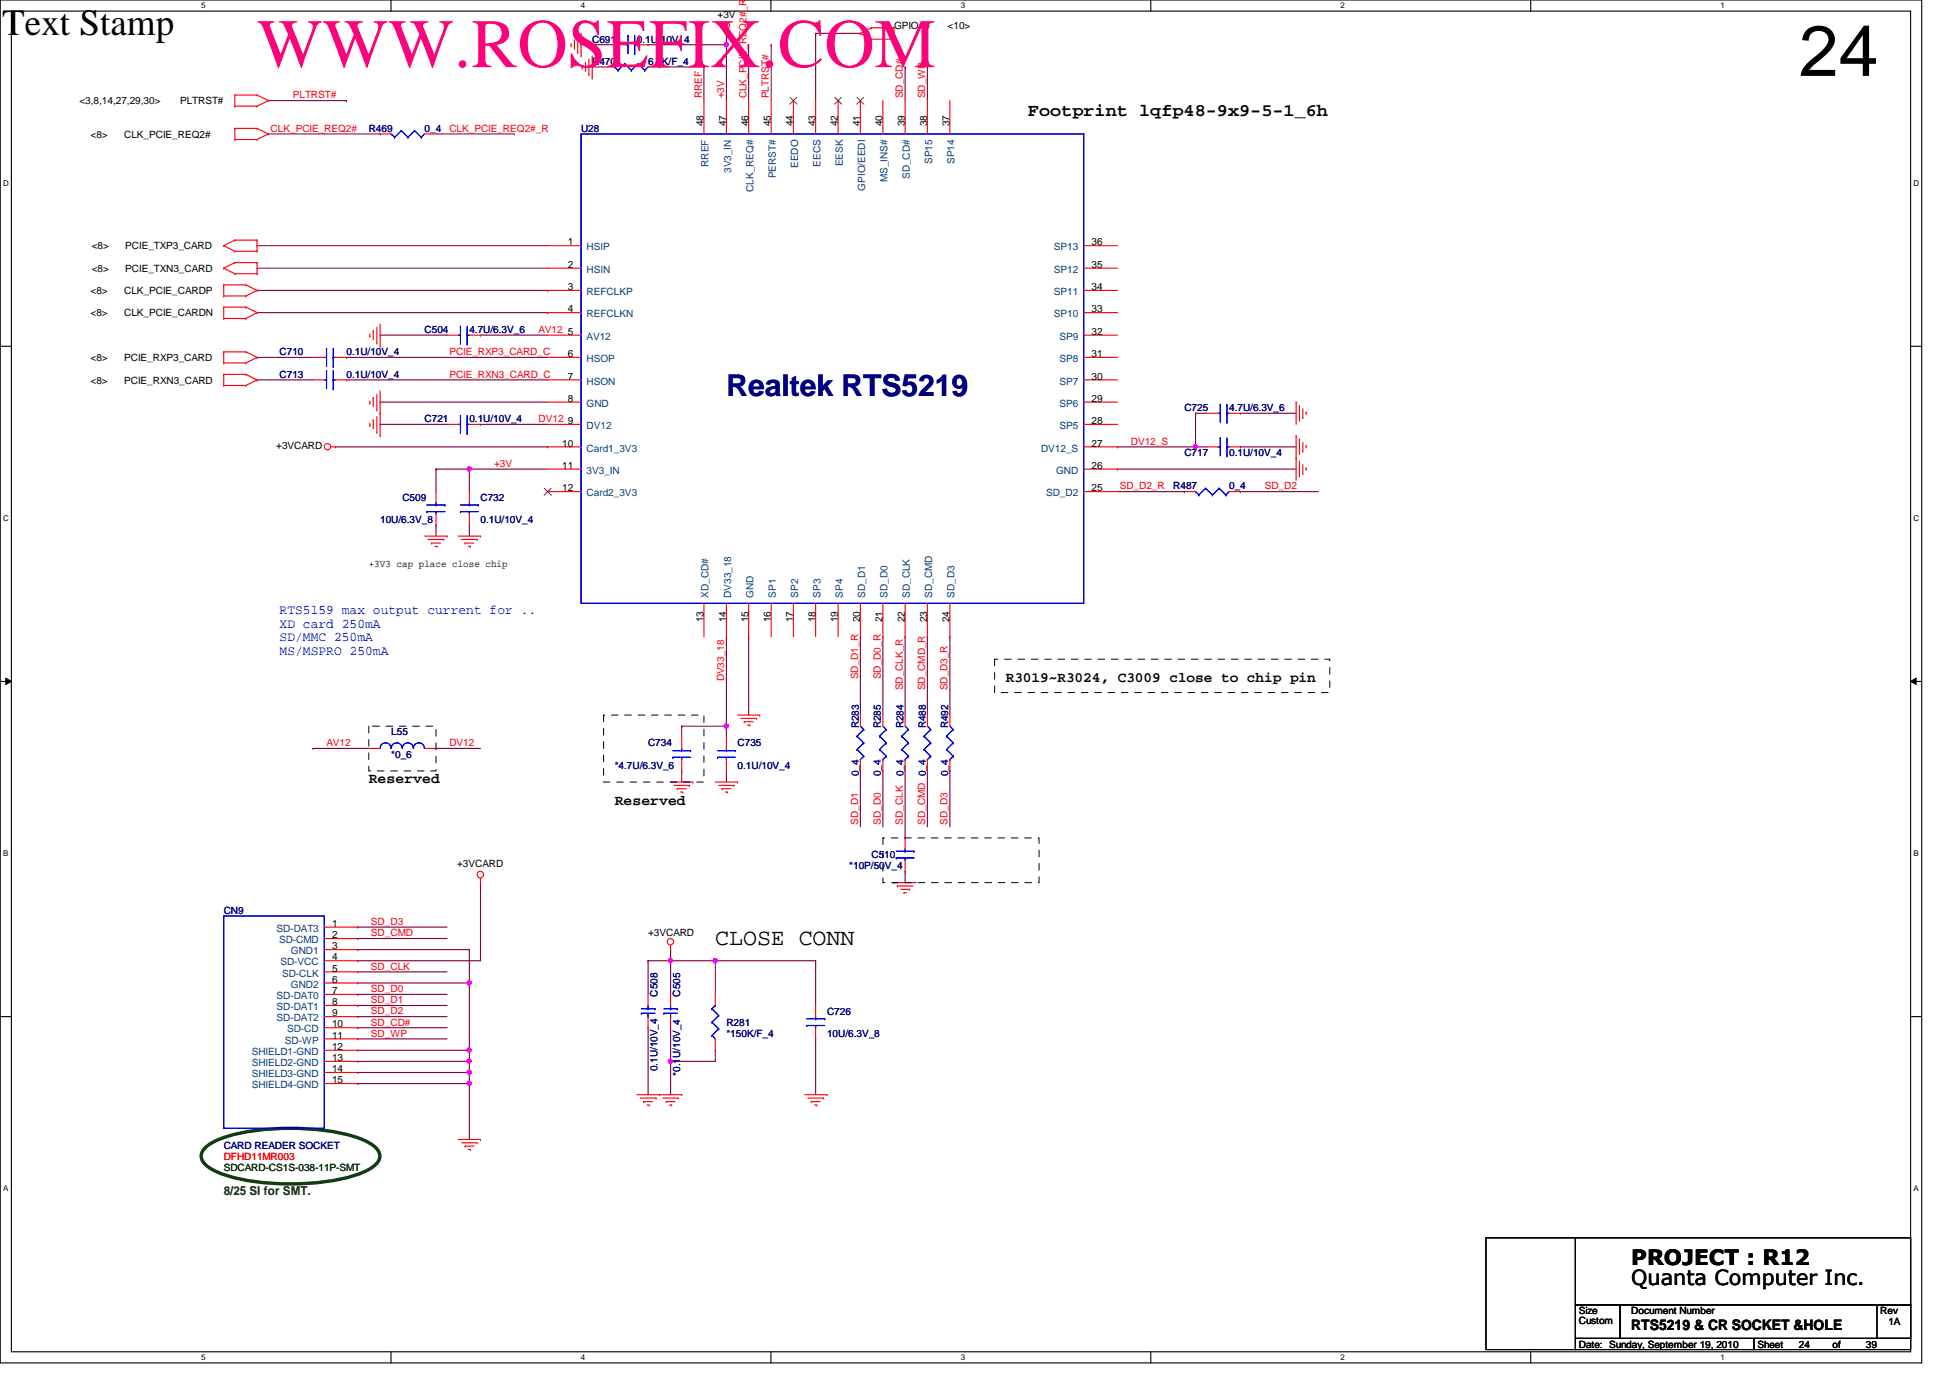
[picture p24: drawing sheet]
<svg xmlns="http://www.w3.org/2000/svg" width="297mm" height="210mm" viewBox="0 0 297 210" stroke-linecap="round" stroke-linejoin="round" font-family="sans-serif">
<defs><g id="words">
<text font-size="10.9" x="274" y="11.6">24</text>
<text font-size="10.6" fill="#ff0080" x="39.2" y="10.2">WWW.ROSEFIX.COM</text>
<text font-size="5.6" fill="#010101" x=".4" y="5.3">Text Stamp</text>
<text font-size="4.6" fill="#000080" x="110.7" y="60.4">Realtek RTS5219</text>
<text font-size="3.6" x="109" y="144">CLOSE CONN</text>
<g font-size="3.2">
<text x="248.5" y="195.7">Quanta Computer Inc.</text>
<text x="248.5" y="192.7">PROJECT : R12</text>
</g>
<text font-size="2.7" x="156.6" y="17.6">Footprint lqfp48-9x9-5-1_6h</text>
<g font-size="2.2">
<text x="153.2" y="103.9">R3019~R3024, C3009 close to chip pin</text>
<text x="56.2" y="119.3">Reserved</text>
<text x="93.6" y="122.6">Reserved</text>
<text x="248.5" y="202.5">RTS5219 &amp; CR SOCKET &amp;HOLE</text>
</g>
<g font-size="2" fill="#00f">
<text x="42.6" y="93.5">RTS5159 max output current for ..</text>
<text x="42.6" y="95.6">XD card 250mA</text>
<text x="42.6" y="97.7">SD/MMC 250mA</text>
<text x="42.6" y="99.8">MS/MSPRO 250mA</text>
</g>
<text font-size="1.9" fill="#004000" x="34.1" y="182.1">8/25 SI for SMT.</text>
<g font-size="1.5">
<text x="109.3" y="2.8">+3V</text>
<text x="136.2" y="4.4">GPIO49</text>
<text x="144.4" y="4.4">&lt;10&gt;</text>
<text x="12.1" y="15.9">&lt;3,8,14,27,29,30&gt;</text>
<text x="27.4" y="15.9">PLTRST#</text>
<text x="13.8" y="21">&lt;8&gt;</text>
<text x="18.9" y="21">CLK_PCIE_REQ2#</text>
<text x="107.2" y="19.2" transform="rotate(-90 107.2 19.2)">48</text>
<text x="110.6" y="19.2" transform="rotate(-90 110.6 19.2)">47</text>
<text x="114" y="19.2" transform="rotate(-90 114 19.2)">46</text>
<text x="117.4" y="19.2" transform="rotate(-90 117.4 19.2)">45</text>
<text x="120.8" y="19.2" transform="rotate(-90 120.8 19.2)">44</text>
<text x="124.2" y="19.2" transform="rotate(-90 124.2 19.2)">43</text>
<text x="127.6" y="19.2" transform="rotate(-90 127.6 19.2)">42</text>
<text x="131" y="19.2" transform="rotate(-90 131 19.2)">41</text>
<text x="134.4" y="19.2" transform="rotate(-90 134.4 19.2)">40</text>
<text x="137.8" y="19.2" transform="rotate(-90 137.8 19.2)">39</text>
<text x="141.2" y="19.2" transform="rotate(-90 141.2 19.2)">38</text>
<text x="144.6" y="19.2" transform="rotate(-90 144.6 19.2)">37</text>
<text x="14" y="41.4">&lt;8&gt;</text>
<text x="14" y="38">&lt;8&gt;</text>
<text x="19.1" y="41.4">PCIE_TXN3_CARD</text>
<text x="19.1" y="38">PCIE_TXP3_CARD</text>
<text x="86.5" y="37.4">1</text>
<text x="86.5" y="40.8">2</text>
<text x="166.3" y="40.8">35</text>
<text x="166.3" y="37.4">36</text>
<text x="13.8" y="44.8">&lt;8&gt;</text>
<text x="18.9" y="44.8">CLK_PCIE_CARDP</text>
<text x="86.5" y="44.2">3</text>
<text x="86.5" y="47.6">4</text>
<text x="166.3" y="47.6">33</text>
<text x="166.3" y="44.2">34</text>
<text x="13.8" y="48.2">&lt;8&gt;</text>
<text x="18.9" y="48.2">CLK_PCIE_CARDN</text>
<text x="86.5" y="51">5</text>
<text x="166.3" y="51">32</text>
<text x="13.8" y="55">&lt;8&gt;</text>
<text x="13.8" y="58.4">&lt;8&gt;</text>
<text x="18.9" y="55">PCIE_RXP3_CARD</text>
<text x="18.9" y="58.4">PCIE_RXN3_CARD</text>
<text x="86.5" y="54.4">6</text>
<text x="86.5" y="57.8">7</text>
<text x="166.3" y="57.8">30</text>
<text x="166.3" y="54.4">31</text>
<text x="86.5" y="61.2">8</text>
<text x="86.5" y="64.6">9</text>
<text x="166.3" y="64.6">28</text>
<text x="166.3" y="61.2">29</text>
<text x="42.1" y="68.5">+3VCARD</text>
<text x="85.6" y="68">10</text>
<text x="85.6" y="71.4">11</text>
<text x="166.3" y="71.4">26</text>
<text x="166.3" y="68">27</text>
<text x="85.6" y="74.8">12</text>
<text x="166.3" y="74.8">25</text>
<text x="56.2" y="86.3">+3V3 cap place close chip</text>
<text x="107.2" y="94.8" transform="rotate(-90 107.2 94.8)">13</text>
<text x="110.6" y="94.8" transform="rotate(-90 110.6 94.8)">14</text>
<text x="114" y="94.8" transform="rotate(-90 114 94.8)">15</text>
<text x="117.4" y="94.8" transform="rotate(-90 117.4 94.8)">16</text>
<text x="120.8" y="94.8" transform="rotate(-90 120.8 94.8)">17</text>
<text x="124.2" y="94.8" transform="rotate(-90 124.2 94.8)">18</text>
<text x="127.6" y="94.8" transform="rotate(-90 127.6 94.8)">19</text>
<text x="131" y="94.8" transform="rotate(-90 131 94.8)">20</text>
<text x="134.4" y="94.8" transform="rotate(-90 134.4 94.8)">21</text>
<text x="137.8" y="94.8" transform="rotate(-90 137.8 94.8)">22</text>
<text x="141.2" y="94.8" transform="rotate(-90 141.2 94.8)">23</text>
<text x="144.6" y="94.8" transform="rotate(-90 144.6 94.8)">24</text>
<text x="69.6" y="132.1">+3VCARD</text>
<text x="50.6" y="141.2">1</text>
<text x="50.6" y="142.9">2</text>
<text x="98.7" y="142.6">+3VCARD</text>
<text x="50.6" y="144.6">3</text>
<text x="50.6" y="149.7">6</text>
<text x="50.6" y="146.3">4</text>
<text x="50.6" y="148">5</text>
<text x="50.6" y="154.8">9</text>
<text x="50.6" y="151.4">7</text>
<text x="50.6" y="153.1">8</text>
<text x="50.6" y="159.9">12</text>
<text x="50.6" y="161.6">13</text>
<text x="50.6" y="156.5">10</text>
<text x="50.6" y="158.2">11</text>
<text x="50.6" y="163.3">14</text>
<text x="50.6" y="165">15</text>
<text x="240.5" y="200.2">Size</text>
<text x="240.5" y="201.7">Custom</text>
<text x="248.5" y="200.2">Document Number</text>
<text x="286.4" y="200.2">Rev</text>
<text x="287.7" y="201.8">1A</text>
<text x="240.5" y="205.3">Date: Sunday, September 19, 2010</text>
<text x="267.7" y="205.3">Sheet</text>
<text x="274" y="205.3">24</text>
<text x="279.1" y="205.3">of</text>
<text x="284.2" y="205.3">39</text>
</g>
<g font-size="1.5" fill="#000080">
<text x="90.2" y="9.9">R470</text>
<text x="90.2" y="6.5">C691</text>
<text x="97" y="6.5">0.1U/10V_4</text>
<text x="98.7" y="9.9">6.2K/F_4</text>
<text x="56.2" y="20.1">R469</text>
<text x="64.7" y="20.1">0_4</text>
<text x="88.5" y="20.1">U28</text>
<text x="64.7" y="50.8">C504</text>
<text x="71.5" y="50.8">4.7U/6.3V_6</text>
<text x="42.6" y="57.5">C713</text>
<text x="42.6" y="54.1">C710</text>
<text x="52.8" y="57.5">0.1U/10V_4</text>
<text x="52.8" y="54.1">0.1U/10V_4</text>
<text x="64.7" y="64.3">C721</text>
<text x="71.5" y="64.3">0.1U/10V_4</text>
<text x="180.4" y="62.7">C725</text>
<text x="187.2" y="62.7">4.7U/6.3V_6</text>
<text x="180.4" y="69.5">C717</text>
<text x="187.2" y="69.5">0.1U/10V_4</text>
<text x="61.3" y="76.3">C509</text>
<text x="73.2" y="76.3">C732</text>
<text x="178.7" y="74.5">R487</text>
<text x="187.2" y="74.5">0_4</text>
<text x="57.9" y="79.7">10U/6.3V_8</text>
<text x="73.2" y="79.7">0.1U/10V_4</text>
<text x="59.6" y="112">L55</text>
<text x="98.7" y="113.7">C734</text>
<text x="112.3" y="113.7">C735</text>
<text x="130.8" y="111" transform="rotate(-90 130.8 111)">R283</text>
<text x="134.2" y="111" transform="rotate(-90 134.2 111)">R285</text>
<text x="137.6" y="111" transform="rotate(-90 137.6 111)">R284</text>
<text x="141" y="111" transform="rotate(-90 141 111)">R488</text>
<text x="144.4" y="111" transform="rotate(-90 144.4 111)">R492</text>
<text x="59.6" y="115.4">*0_6</text>
<text x="93.6" y="117.1">*4.7U/6.3V_6</text>
<text x="112.3" y="117.1">0.1U/10V_4</text>
<text x="130.8" y="118.3" transform="rotate(-90 130.8 118.3)">0_4</text>
<text x="134.2" y="118.3" transform="rotate(-90 134.2 118.3)">0_4</text>
<text x="137.6" y="118.3" transform="rotate(-90 137.6 118.3)">0_4</text>
<text x="144.4" y="118.3" transform="rotate(-90 144.4 118.3)">0_4</text>
<text x="132.8" y="130.7">C510</text>
<text x="129.4" y="132.4">*10P/50V_4</text>
<text x="34.1" y="139.2">CN9</text>
<text x="100.2" y="151.8" transform="rotate(-90 100.2 151.8)">C508</text>
<text x="103.6" y="151.8" transform="rotate(-90 103.6 151.8)">C505</text>
<text x="126" y="154.6">C726</text>
<text x="110.7" y="156.3">R281</text>
<text x="110.7" y="157.9">*150K/F_4</text>
<text x="126" y="157.9">10U/6.3V_8</text>
<text x="100.2" y="163.2" transform="rotate(-90 100.2 163.2)">0.1U/10V_4</text>
<text x="103.6" y="163.9" transform="rotate(-90 103.6 163.9)">*0.1U/10V_4</text>
<text x="34.1" y="175">CARD READER SOCKET</text>
</g>
<g font-size="1.5" fill="#f00">
<text x="44.6" y="15">PLTRST#</text>
<text x="106.9" y="15" transform="rotate(-90 106.9 15)">RREF</text>
<text x="110.3" y="15" transform="rotate(-90 110.3 15)">+3V</text>
<text x="113.7" y="15" transform="rotate(-90 113.7 15)">CLK_PCIE_REQ2#_R</text>
<text x="117.1" y="15" transform="rotate(-90 117.1 15)">PLTRST#</text>
<text x="137.5" y="15" transform="rotate(-90 137.5 15)">SD_CD#</text>
<text x="140.9" y="15" transform="rotate(-90 140.9 15)">SD_WP</text>
<text x="41.2" y="20.1">CLK_PCIE_REQ2#</text>
<text x="68.4" y="20.1">CLK_PCIE_REQ2#_R</text>
<text x="82" y="50.7">AV12</text>
<text x="68.4" y="54.1">PCIE_RXP3_CARD_C</text>
<text x="68.4" y="57.5">PCIE_RXN3_CARD_C</text>
<text x="82" y="64.3">DV12</text>
<text x="75.3" y="71.1">+3V</text>
<text x="172.3" y="67.7">DV12_S</text>
<text x="170.6" y="74.5">SD_D2_R</text>
<text x="192.7" y="74.5">SD_D2</text>
<text x="110.3" y="103.8" transform="rotate(-90 110.3 103.8)">DV33_18</text>
<text x="130.7" y="103.5" transform="rotate(-90 130.7 103.5)">SD_D1_R</text>
<text x="134.2" y="103.5" transform="rotate(-90 134.2 103.5)">SD_D0_R</text>
<text x="137.5" y="105.2" transform="rotate(-90 137.5 105.2)">SD_CLK_R</text>
<text x="140.9" y="105.2" transform="rotate(-90 140.9 105.2)">SD_CMD_R</text>
<text x="144.4" y="105.2" transform="rotate(-90 144.4 105.2)">SD_D3_R</text>
<text x="49.7" y="113.7">AV12</text>
<text x="68.4" y="113.7">DV12</text>
<text x="130.7" y="125.6" transform="rotate(-90 130.7 125.6)">SD_D1</text>
<text x="134.2" y="125.6" transform="rotate(-90 134.2 125.6)">SD_D0</text>
<text x="137.5" y="125.6" transform="rotate(-90 137.5 125.6)">SD_CLK</text>
<text x="140.9" y="125.6" transform="rotate(-90 140.9 125.6)">SD_CMD 0_4</text>
<text x="144.4" y="125.6" transform="rotate(-90 144.4 125.6)">SD_D3</text>
<text x="56.5" y="140.9">SD_D3</text>
<text x="56.5" y="142.6">SD_CMD</text>
<text x="56.5" y="147.7">SD_CLK</text>
<text x="56.5" y="152.8">SD_D1</text>
<text x="56.5" y="151.1">SD_D0</text>
<text x="56.5" y="154.5">SD_D2</text>
<text x="56.5" y="156.2">SD_CD#</text>
<text x="56.5" y="157.9">SD_WP</text>
<text x="34.1" y="176.7">DFHD11MR003</text>
</g>
<g font-size="1.5" fill="#004080">
<text x="107.9" y="25.4" transform="rotate(-90 107.9 25.4)">RREF</text>
<text x="111.4" y="26.3" transform="rotate(-90 111.4 26.3)">3V3_IN</text>
<text x="114.8" y="29.2" transform="rotate(-90 114.8 29.2)">CLK_REQ#</text>
<text x="118.2" y="27.2" transform="rotate(-90 118.2 27.2)">PERST#</text>
<text x="121.6" y="25.6" transform="rotate(-90 121.6 25.6)">EEDO</text>
<text x="125" y="25.4" transform="rotate(-90 125 25.4)">EECS</text>
<text x="128.4" y="25.3" transform="rotate(-90 128.4 25.3)">EESK</text>
<text x="131.8" y="29" transform="rotate(-90 131.8 29)">GPIO/EEDI</text>
<text x="135.2" y="27.8" transform="rotate(-90 135.2 27.8)">MS_INS#</text>
<text x="138.6" y="27.3" transform="rotate(-90 138.6 27.3)">SD_CD#</text>
<text x="142" y="25" transform="rotate(-90 142 25)">SP15</text>
<text x="145.4" y="25" transform="rotate(-90 145.4 25)">SP14</text>
<text x="89.4" y="38.1">HSIP</text>
<text x="89.4" y="41.6">HSIN</text>
<text x="160.5" y="41.6">SP12</text>
<text x="160.5" y="38.1">SP13</text>
<text x="89.4" y="45">REFCLKP</text>
<text x="160.5" y="45">SP11</text>
<text x="89.4" y="48.3">REFCLKN</text>
<text x="89.4" y="51.8">AV12</text>
<text x="160.5" y="48.3">SP10</text>
<text x="161.4" y="51.8">SP9</text>
<text x="89.4" y="55.2">HSOP</text>
<text x="89.4" y="58.6">HSON</text>
<text x="161.4" y="58.6">SP7</text>
<text x="161.4" y="55.2">SP8</text>
<text x="89.4" y="62">GND</text>
<text x="89.4" y="65.4">DV12</text>
<text x="161.4" y="65.4">SP5</text>
<text x="161.4" y="62">SP6</text>
<text x="89.4" y="68.8">Card1_3V3</text>
<text x="158.6" y="68.8">DV12_S</text>
<text x="89.4" y="72.2">3V3_IN</text>
<text x="89.4" y="75.6">Card2_3V3</text>
<text x="159.3" y="75.6">SD_D2</text>
<text x="160.9" y="72.2">GND</text>
<text x="107.9" y="91.1" transform="rotate(-90 107.9 91.1)">XD_CD#</text>
<text x="111.4" y="91.1" transform="rotate(-90 111.4 91.1)">DV33_18</text>
<text x="114.8" y="91.1" transform="rotate(-90 114.8 91.1)">GND</text>
<text x="118.2" y="91.1" transform="rotate(-90 118.2 91.1)">SP1</text>
<text x="121.6" y="91.1" transform="rotate(-90 121.6 91.1)">SP2</text>
<text x="125" y="91.1" transform="rotate(-90 125 91.1)">SP3</text>
<text x="128.4" y="91.1" transform="rotate(-90 128.4 91.1)">SP4</text>
<text x="131.8" y="91.1" transform="rotate(-90 131.8 91.1)">SD_D1</text>
<text x="135.2" y="91.1" transform="rotate(-90 135.2 91.1)">SD_D0</text>
<text x="138.6" y="91.1" transform="rotate(-90 138.6 91.1)">SD_CLK</text>
<text x="142" y="91.1" transform="rotate(-90 142 91.1)">SD_CMD</text>
<text x="145.4" y="91.1" transform="rotate(-90 145.4 91.1)">SD_D3</text>
<text x="42.1" y="141.9">SD-DAT3</text>
<text x="42.5" y="143.7">SD-CMD</text>
<text x="42.7" y="147.1">SD-VCC</text>
<text x="43" y="148.8">SD-CLK</text>
<text x="44.3" y="145.4">GND1</text>
<text x="42.1" y="155.6">SD-DAT2</text>
<text x="42.1" y="152.2">SD-DAT0</text>
<text x="42.1" y="153.9">SD-DAT1</text>
<text x="44.3" y="150.5">GND2</text>
<text x="38.4" y="160.7">SHIELD1-GND</text>
<text x="43.4" y="159">SD-WP</text>
<text x="43.7" y="157.3">SD-CD</text>
<text x="38.4" y="162.4">SHIELD2-GND</text>
<text x="38.4" y="164.1">SHIELD3-GND</text>
<text x="38.4" y="165.8">SHIELD4-GND</text>
</g>
<text font-size="1.5" fill="#004000" x="34.1" y="178.4">SDCARD-CS1S-038-11P-SMT</text>
<g font-size="1.2">
<text x="30.6" y="1.3">5</text>
<text x="88.5" y="1.3">4</text>
<text x="146.3" y="1.3">3</text>
<text x="204.2" y="1.3">2</text>
<text x="262.1" y="1.3">1</text>
<text x=".5" y="28.3">D</text>
<text x="291.5" y="28.3">D</text>
<text x=".5" y="79.4">C</text>
<text x="291.5" y="79.4">C</text>
<text x=".5" y="130.4">B</text>
<text x="291.5" y="130.4">B</text>
<text x=".5" y="181.5">A</text>
<text x="291.5" y="181.5">A</text>
<text x="30.6" y="207.2">5</text>
<text x="88.5" y="207.2">4</text>
<text x="146.3" y="207.2">3</text>
<text x="204.2" y="207.2">2</text>
<text x="262.1" y="207.2">1</text>
</g>
</g></defs>
<path d="M0 0h292.7v207.6h-292.7zM1.7 1.7h289.3v204.2h-289.3z" fill="none" stroke="#000" stroke-width=".17"/>
<g fill="#fff">
<path d="M30.6 .2h.7v1.3h-.7z"/>
<path d="M30.6 206.1h.7v1.3h-.7z"/>
</g>
<path d="M59.6 0v1.7M59.6 205.9v1.7" fill="none" stroke="#000" stroke-width=".17"/>
<g fill="#fff">
<path d="M88.5 .2h.6v1.3h-.6z"/>
<path d="M88.5 206.1h.6v1.3h-.6z"/>
</g>
<path d="M117.4 0v1.7M117.4 205.9v1.7" fill="none" stroke="#000" stroke-width=".17"/>
<g fill="#fff">
<path d="M146.3 .2h.7v1.3h-.7z"/>
<path d="M146.3 206.1h.7v1.3h-.7z"/>
</g>
<path d="M175.3 0v1.7M175.3 205.9v1.7" fill="none" stroke="#000" stroke-width=".17"/>
<g fill="#fff">
<path d="M204.2 .2h.6v1.3h-.6z"/>
<path d="M204.2 206.1h.6v1.3h-.6z"/>
</g>
<path d="M233.2 0v1.7M233.2 205.9v1.7" fill="none" stroke="#000" stroke-width=".17"/>
<g fill="#fff">
<path d="M262.1 .2h.6v1.3h-.6z"/>
<path d="M262.1 206.1h.6v1.3h-.6z"/>
<path d="M.5 27.2h.8v1.4h-.8z"/>
<path d="M291.5 27.2h.8v1.4h-.8z"/>
<path d="M.5 78.3h.8v1.3h-.8z"/>
<path d="M291.5 78.3h.8v1.3h-.8z"/>
</g>
<path d="M0 52.7h1.7M291 52.7h1.7" fill="none" stroke="#000" stroke-width=".17"/>
<g fill="#fff">
<path d="M.5 129.3h.7v1.4h-.7z"/>
<path d="M291.5 129.3h.7v1.4h-.7z"/>
</g>
<path d="M0 103.8h1.7M291 103.8h1.7" fill="none" stroke="#000" stroke-width=".17"/>
<path d="M.9 103.3l.8 .5-.8 .5zM291 103.8l.9-.5v1z" fill="#000"/>
<path d="M.9 103.3l.8 .5-.8 .5zM291 103.8l.9-.5v1z" fill="none" stroke="#000" stroke-width=".15"/>
<g fill="#fff">
<path d="M.5 180.4h.7v1.3h-.7z"/>
<path d="M291.5 180.4h.7v1.3h-.7z"/>
</g>
<path d="M0 154.9h1.7M291 154.9h1.7" fill="none" stroke="#000" stroke-width=".17"/>
<g fill="none" stroke="#800040" stroke-width=".17">
<path d="M88.5 6.8h.1M88.5 6.8h5.1M90.2 10.2h.1M90.2 10.2h1.7M98.7 6.8h.1M98.7 6.8h12M107.2 10.2h.1M107.2 10.2v5.1M117.5 6.8h.1M117.5 6.8v8.5M137.9 10.2h.1M137.9 10.2v5.1"/>
<path d="M182.1 62.9h.1M182.1 68.1h.1M182.1 68.1h1.7M182.1 62.9v5.2M188.9 68.1h.1M188.9 74.9h.1M188.9 62.9h.1M188.9 68.1h8.5M188.9 74.9h11.9M188.9 62.9h8.5M114 97h.1M114 97v11.9"/>
<path d="M131.1 97h.1M131.1 97v11.9M103.8 110.6h.1M103.8 110.6h6.9M103.8 110.6v1.7M110.7 117.4h.1M110.7 110.6h.1M110.7 110.6v1.7M110.7 117.4v1.7M131.1 117.4h.1M131.1 117.4v8.5M137.9 117.4v10.2"/>
<path d="M137.9 127.6h.1"/>
</g>
<circle cx="182.1" cy="68" r=".32" fill="#f0f"/>
<circle cx="182.1" cy="68" r=".32" fill="none" stroke="#f0f" stroke-width=".17"/>
<g fill="none" stroke="#800040" stroke-width=".17">
<path d="M100.5 10.2h.1M100.5 10.2h6.7M114 6.8h.1M114 6.8v8.5M170.2 68.1h.1M170.2 68.1h11.9M170.2 74.9h10.2M180.4 74.9h.1M182.1 62.9h.1M182.1 62.9h1.7M110.7 97h.1M110.7 97v13.6"/>
<path d="M134.5 97h.1M134.5 97v11.9M137.9 97h.1M137.9 97v11.9M141.3 97h.1M141.3 97v11.9M103.8 117.4h.1M103.8 117.4v1.7M134.5 117.4h.1M134.5 117.4v8.5M141.3 117.4h.1M141.3 117.4v8.5"/>
<path d="M144.7 117.4h.1M144.7 117.4v8.5M137.9 132.7h.1M137.9 132.7v1.8"/>
</g>
<circle cx="110.6" cy="110.6" r=".32" fill="#f0f"/>
<circle cx="110.6" cy="110.6" r=".32" fill="none" stroke="#f0f" stroke-width=".17"/>
<path d="M110.7 6.8h.1M110.7 6.8v8.5" fill="none" stroke="#800040" stroke-width=".17"/>
<circle cx="110.6" cy="6.8" r=".32" fill="#f0f"/>
<circle cx="110.6" cy="6.8" r=".32" fill="none" stroke="#f0f" stroke-width=".17"/>
<g fill="none" stroke="#800040" stroke-width=".17">
<path d="M57.9 51.1h.1M57.9 51.1h10.2M73.2 51.1h.1M73.2 51.1h10.2M66.4 80h.1M66.4 71.5h.1M66.4 71.5v3.4M66.4 80v1.7M71.5 80h.1M71.5 71.5h.1M71.5 71.5h11.9M71.5 71.5v3.4"/>
<path d="M71.5 80v1.7M73.2 64.6h.1M73.2 64.6h10.2M170.2 71.5h.1M170.2 71.5h27.2M144.7 97h.1M144.7 97v11.9"/>
</g>
<circle cx="71.5" cy="71.4" r=".32" fill="#f0f"/>
<circle cx="71.5" cy="71.4" r=".32" fill="none" stroke="#f0f" stroke-width=".17"/>
<g fill="none" stroke="#800040" stroke-width=".17">
<path d="M40.9 15.3h11.9M52.8 15.3h.1M110.7 5.1h.1M110.7 5.1v1.7M124.2 5.1h.1M124.2 5.1v10.2M124.2 5.1h6.9M131.1 5.1h.1M141.3 10.2h.1M141.3 10.2v5.1M39.2 37.4h.1M39.2 37.4h44.2"/>
<path d="M40.9 20.4h17M57.9 20.4h.1M66.4 20.4h11.9M78.3 20.4h.1M39.2 54.4h.1M39.2 40.9h.1M39.2 57.9h.1M39.2 44.2h44.2M39.2 47.6h44.2M39.2 54.4h8.5M39.2 40.9h44.2M39.2 57.9h8.5"/>
<path d="M52.8 54.4h.1M52.8 57.9h.1M52.8 54.4h30.6M52.8 57.9h30.6M83.4 44.2h.1M83.4 47.6h.1M51.1 68.1h32.3M57.9 64.6h.1M57.9 61.3h.1M57.9 64.6h10.2M57.9 61.3h25.5M66.4 71.5h.1"/>
<path d="M66.4 71.5h5.1M83.4 68.1h.1M47.7 114h.1M47.7 114h8.5M66.4 114h.1M66.4 114h6.8M102.1 156.5h.1M102.1 144.7h.1M102.1 146.3h.1M102.1 144.7v6.8M102.1 156.5v5.2M109 146.3h.1"/>
<path d="M109 146.3h15.2M124.2 158.2h.1M124.2 146.3h.1M124.2 146.3v6.9M124.2 158.2v8.6"/>
</g>
<circle cx="108.9" cy="146.3" r=".32" fill="#f0f"/>
<circle cx="108.9" cy="146.3" r=".32" fill="none" stroke="#f0f" stroke-width=".17"/>
<path d="M73.2 134.5h.1M73.2 134.5v11.8h-18.7M54.5 146.3h.1M98.7 146.3h.1M98.7 156.5h.1M98.7 146.3v5.2M98.7 156.5v10.3M98.7 146.3h3.4M71.5 165.1h.1M71.5 165.1v8.5" fill="none" stroke="#800040" stroke-width=".17"/>
<circle cx="71.5" cy="165" r=".32" fill="#f0f"/>
<circle cx="71.5" cy="165" r=".32" fill="none" stroke="#f0f" stroke-width=".17"/>
<g fill="none" stroke="#800040" stroke-width=".17">
<path d="M54.5 144.7h.1M54.5 149.7h.1M54.5 141.2h.1M54.5 143h.1M54.5 148h.1M54.5 153.2h.1M54.5 151.5h.1M54.5 154.9h.1M54.5 160h.1M54.5 144.7h17M54.5 149.7h17M54.5 141.2h13.6"/>
<path d="M54.5 143h13.6M54.5 148h13.6M54.5 153.2h13.6M54.5 151.5h13.6M54.5 154.9h13.6M71.5 144.7h.1M71.5 149.7h.1M71.5 144.7v15.3h-17"/>
</g>
<circle cx="71.5" cy="149.7" r=".32" fill="#f0f"/>
<circle cx="71.5" cy="149.7" r=".32" fill="none" stroke="#f0f" stroke-width=".17"/>
<path d="M54.5 161.7h.1M54.5 163.4h.1M54.5 161.7h17M54.5 163.4h17" fill="none" stroke="#800040" stroke-width=".17"/>
<circle cx="71.5" cy="163.3" r=".32" fill="#f0f"/>
<circle cx="71.5" cy="163.3" r=".32" fill="none" stroke="#f0f" stroke-width=".17"/>
<path d="M71.5 160h.1M71.5 160v1.7M54.5 165.1h.1M54.5 165.1h17" fill="none" stroke="#800040" stroke-width=".17"/>
<circle cx="71.5" cy="160" r=".32" fill="#f0f"/>
<circle cx="71.5" cy="160" r=".32" fill="none" stroke="#f0f" stroke-width=".17"/>
<path d="M71.5 163.4h.1M71.5 161.7h.1M71.5 161.7v3.4" fill="none" stroke="#800040" stroke-width=".17"/>
<circle cx="71.5" cy="161.6" r=".32" fill="#f0f"/>
<circle cx="71.5" cy="161.6" r=".32" fill="none" stroke="#f0f" stroke-width=".17"/>
<path d="M54.5 156.5h.1M54.5 158.2h.1M54.5 156.5h13.6M54.5 158.2h13.6M102.1 161.7h.1M102.1 161.7h6.9" fill="none" stroke="#800040" stroke-width=".17"/>
<circle cx="102.1" cy="161.6" r=".32" fill="#f0f"/>
<circle cx="102.1" cy="161.6" r=".32" fill="none" stroke="#f0f" stroke-width=".17"/>
<path d="M102.1 146.3h.1M102.1 146.3h6.9M109 146.3h.1M109 160h.1M109 146.3v5.2M109 160v1.7M102.1 161.7h.1M102.1 161.7v5.1" fill="none" stroke="#800040" stroke-width=".17"/>
<circle cx="102.1" cy="146.3" r=".32" fill="#f0f"/>
<circle cx="102.1" cy="146.3" r=".32" fill="none" stroke="#f0f" stroke-width=".17"/>
<g fill="none" stroke="#f00" stroke-width=".17">
<path d="M35.8 16.2h.1M35.8 14.5h.1M35.8 19.6h.1M35.8 14.5h3.4M35.8 16.2h3.4M35.8 14.5v1.7M35.8 19.6v1.7M35.8 19.6h3.4M39.2 14.5h.1M39.2 16.2h.1M39.2 19.6h.1M39.2 14.5l1.7 .8"/>
<path d="M39.2 19.6l1.7 .8M40.9 15.3h.1M40.9 15.3l-1.7 .9M87 7h.1M87 6.6v.4M87.5 6.1h.1M87.5 6.1v1.4M88 8h.1M88 5.6v2.4M88.5 8.5h.1M88.5 5.1v3.4M88.7 10.4h.1"/>
<path d="M88.7 10v.4M89.2 9.5h.1M89.2 9.5v1.4M89.7 11.4h.1M89.7 9v2.4M90.2 11.9h.1M90.2 8.5v3.4M91.9 10.2h1.7M93.6 6.8h1.7M97 6.8h1.7M98.7 10.2h1.8M107.2 15.3v5.1"/>
<path d="M110.7 5.1h.1M110.7 4.4v.7M110.7 15.3v5.1M114 15.3v5.1M117.5 15.3v5.1M120.9 15.3v5.1M124.2 15.3v5.1M127.7 15.3v5.1M131.1 5.1h.1M131.1 5.1l1.7 .9M131.1 15.3v5.1M132.8 6h.1"/>
<path d="M132.8 4.2h.1M132.8 6h3.4M132.8 4.2l-1.7 .9M132.8 4.2h3.4M134.5 15.3v5.1M136.2 4.2h.1M136.2 6h.1M136.2 4.2v1.8M137.9 15.3v5.1M141.3 15.3v5.1M144.7 15.3v5.1M34.1 37.4h.1"/>
<path d="M34.1 37.4l1.7 .9M35.8 36.6h.1M35.8 38.3h.1M35.8 21.3h.1M35.8 36.6l-1.7 .8M35.8 36.6h3.4M35.8 38.3h3.4M35.8 21.3h3.4M39.2 36.6h.1M39.2 38.3h.1M39.2 21.3h.1M39.2 36.6v1.7"/>
<path d="M40.9 20.4h.1M40.9 20.4l-1.7 .9M57.9 20.4h1.7M64.7 20.4h1.7M83.4 37.4h5.1M165.1 37.4h5.1M34.1 45.1h.1M34.1 43.4h.1M34.1 48.5h.1M34.1 46.8h.1M34.1 55.3h.1M34.1 53.6h.1"/>
<path d="M34.1 40.9h.1M34.1 58.7h.1M34.1 57h.1M34.1 43.4h3.4M34.1 45.1h3.4M34.1 43.4v1.7M34.1 46.8v1.7M34.1 53.6v1.7M34.1 57v1.7M34.1 46.8h3.4M34.1 48.5h3.4M34.1 53.6h3.4"/>
<path d="M34.1 55.3h3.4M34.1 40.9l1.7 .8M34.1 57h3.4M34.1 58.7h3.4M35.8 40h.1M35.8 41.7h.1M35.8 40l-1.7 .9M35.8 40h3.4M35.8 41.7h3.4M37.5 43.4h.1M37.5 45.1h.1M37.5 46.8h.1"/>
<path d="M37.5 48.5h.1M37.5 53.6h.1M37.5 55.3h.1M37.5 57h.1M37.5 58.7h.1M37.5 43.4l1.7 .8M37.5 46.8l1.7 .8M37.5 53.6l1.7 .8M37.5 57l1.7 .9M39.2 44.2h.1M39.2 47.6h.1M39.2 54.4h.1"/>
<path d="M39.2 40h.1M39.2 41.7h.1M39.2 57.9h.1M39.2 44.2l-1.7 .9M39.2 47.6l-1.7 .9M39.2 54.4l-1.7 .9M39.2 40v1.7M39.2 57.9l-1.7 .8M47.7 57.9h1.7M47.7 54.4h1.7M51.1 57.9h1.7M51.1 54.4h1.7"/>
<path d="M56.3 51.2h.1M56.3 50.9v.3M56.9 50.4h.1M56.9 50.4v1.3M57.4 52.2h.1M57.4 49.9v2.3M57.9 52.7h.1M57.9 49.4v3.3M57.9 59.6v6.8M68.1 51.1h1.7M71.5 51.1h1.7M83.4 51.1h5.1"/>
<path d="M83.4 57.9h5.1M83.4 54.4h5.1M83.4 47.6h5.1M83.4 44.2h5.1M83.4 40.9h5.1M165.1 51.1h5.1M165.1 57.9h5.1M165.1 54.4h5.1M165.1 47.6h5.1M165.1 44.2h5.1M165.1 40.9h5.1M50.4 68.1h.7"/>
<path d="M51.1 68.1h.1M56.3 61.4h.1M56.3 64.8h.1M56.3 61.1v.3M56.3 64.5v.3M56.9 60.6h.1M56.9 64h.1M56.9 60.6v1.3M56.9 64v1.3M57.4 62.4h.1M57.4 65.9h.1M57.4 60.1v2.3"/>
<path d="M57.4 63.5v2.4M57.9 62.9h.1M57.9 66.4h.1M66.4 74.9v1.7M66.4 78.3v1.7M68.1 64.6h1.7M71.5 74.9v1.7M71.5 78.3v1.7M71.5 64.6h1.7M83.4 68.1h5.1M83.4 64.6h5.1M83.4 74.9h5.1"/>
<path d="M83.4 61.3h5.1M83.4 71.5h5.1M165.1 68.1h5.1M165.1 64.6h5.1M165.1 74.9h5.1M165.1 61.3h5.1M165.1 71.5h5.1M180.4 74.9h1.7M183.8 68.1h1.7M183.8 62.9h1.7M187.2 68.1h1.7M187.2 62.9h1.7"/>
<path d="M187.2 74.9h1.7M197.4 66.4h.1M197.4 61.3h.1M197.4 69.8h.1M197.4 61.3v3.3M197.4 66.4v6.8M197.9 66.9h.1M197.9 61.8h.1M197.9 70.3h.1M197.9 61.8v2.3M197.9 66.9v2.4M197.9 70.3v2.3"/>
<path d="M198.5 68.7h.1M198.5 63.6h.1M198.5 72.1h.1M198.5 62.3v1.3M198.5 67.4v1.3M198.5 70.8v1.3M199 67.9h.1M199 62.8h.1M199 71.3h.1M199 62.8v.3M199 67.9v.3M199 71.3v.3"/>
<path d="M64.7 81.7h3.4M65.2 82.2h2.4M65.7 82.7h.1M65.7 82.7h1.4M66.2 83.2h.4M66.6 83.2h.1M67.6 82.2h.1M68.1 81.7h.1M69.8 81.7h3.4M70.3 82.2h2.4M70.8 82.7h.1M70.8 82.7h1.4"/>
<path d="M71.3 83.2h.4M71.7 83.2h.1M72.7 82.2h.1M73.2 81.7h.1M107.2 91.9v5.1M110.7 91.9v5.1M114 91.9v5.1M117.5 91.9v5.1M120.9 91.9v5.1M124.2 91.9v5.1M127.7 91.9v5.1M131.1 91.9v5.1"/>
<path d="M134.5 91.9v5.1M137.9 91.9v5.1M141.3 91.9v5.1M144.7 91.9v5.1M56.2 114h1.7M64.7 114h1.7M102.1 119.1h3.4M102.7 119.6h2.3M103.8 112.3v1.7M103.8 115.7v1.7M105 119.6h.1M105.5 119.1h.1"/>
<path d="M109 119.1h3.3M109.5 119.6h2.3M110.7 112.3v1.7M110.7 115.7v1.7M111.8 119.6h.1M112.3 119.1h.1M112.3 108.9h3.4M112.9 109.4h2.3M113.4 109.9h.1M113.4 109.9h1.3M113.9 110.4h.3M114.2 110.4h.1"/>
<path d="M115.2 109.4h.1M115.7 108.9h.1M131.1 108.9v1.7M131.1 115.7v1.7M134.5 108.9v1.7M134.5 115.7v1.7M137.9 108.9v1.7M137.9 115.7v1.7M141.3 108.9v1.7M141.3 115.7v1.7M144.7 108.9v1.7M144.7 115.7v1.7"/>
<path d="M73.2 134.5h.1M73.2 133.8v.7M103.2 120.1h.1M103.2 120.1h1.3M103.7 120.6h.3M104 120.6h.1M110 120.1h.1M110 120.1h1.3M110.5 120.6h.3M110.8 120.6h.1M136.2 134.5h.1M136.2 134.5h3.4"/>
<path d="M136.7 135h.1M136.7 135h2.4M137.2 135.5h1.4M137.7 136h.1M137.7 136h.3M137.9 127.6v1.7M137.9 131v1.7M138.6 135.5h.1M49.4 154.9h5.1M49.4 141.2h5.1M49.4 143h5.1M49.4 144.7h5.1"/>
<path d="M49.4 149.7h5.1M49.4 146.3h5.1M49.4 148h5.1M49.4 151.5h5.1M49.4 153.2h5.1M49.4 160h5.1M49.4 156.5h5.1M49.4 158.2h5.1M98.7 151.5v1.7M98.7 154.9v1.6M102.1 144.7h.1M102.1 144v.7"/>
<path d="M102.1 151.5v1.7M102.1 154.9v1.6M109 151.5v1.7M109 158.2v1.8M124.2 153.2v1.7M124.2 156.5v1.7M49.4 161.7h5.1M49.4 163.4h5.1M49.4 165.1h5.1M69.8 173.6h3.4M70.3 174.1h2.4M70.8 174.6h.1"/>
<path d="M70.8 174.6h1.4M71.3 175.1h.4M71.7 175.1h.1M72.7 174.1h.1M73.2 173.6h.1M97 166.8h6.8M97.5 167.3h2.4M98 167.8h.1M98 167.8h1.4M98.5 168.3h.4M98.9 168.3h.1M99.9 167.3h.1"/>
<path d="M100.5 166.8h.1M101 167.3h2.3M101.5 167.8h.1M101.5 167.8h1.3M102 168.3h.3M102.3 168.3h.1M103.3 167.3h.1M103.8 166.8h.1M122.6 166.8h3.4M123.1 167.3h2.4M123.6 167.8h.1M123.6 167.8h1.3"/>
<path d="M124.1 168.3h.3M124.4 168.3h.1M125.5 167.3h.1M126 166.8h.1"/>
<circle cx="110.6" cy="3.9" r=".49"/>
<circle cx="49.9" cy="68" r=".49"/>
<circle cx="73.2" cy="133.2" r=".5"/>
<circle cx="102.1" cy="143.4" r=".49"/>
</g>
<path d="M226.4 188.6h13.6v17h-13.6zM240 188.6h51v10.2h-51zM240 198.8h6.8v5.1h-6.8zM246.8 198.8h44.2v5.1h-44.2zM285.9 198.8h5.1v5.1h-5.1zM240 203.9h27.2v1.7h-27.2zM267.2 203.9h23.8v1.7h-23.8z" fill="none" stroke="#000" stroke-width=".17"/>
<path d="M56.2 110.6h10.2v6.8h-10.2zM91.9 108.9h15.3v10.2h-15.3zM151.5 100.4h51.1v5.1h-51.1zM134.5 127.6h23.8v6.9h-23.8z" fill="none" stroke="#000" stroke-width=".15" stroke-dasharray="1 1 1 1 1 1 1 1"/>
<path d="M31.1 175.1a10 10 0 0 1 5.4-2.5 38.4 38.4 0 0 1 17.9 .7 5.8 5.8 0 0 1 3.4 2.3 1.76 1.76 0 0 1-.9 2 14.7 14.7 0 0 1-6.3 2.2 38 38 0 0 1-16.5-.9 5.8 5.8 0 0 1-3.3-2.3l-.2-.5 .2-.5z" fill="none" stroke="#004000" stroke-width=".51"/>
<g fill="none" stroke="#00f" stroke-width=".17">
<path d="M61.1 19.9h.1M61.1 19.9l1 1M61.1 19.9l-1 1M63.2 19.9h.1M63.2 19.9l1 1M63.2 19.9l-1.1 1M93.6 10.2h.1M93.6 10.2l.5 .5M94.1 10.7h.1M95.2 9.7h.1M95.2 9.7l1 1M95.2 9.7l-1.1 1"/>
<path d="M95.3 6.8h.4M95.7 5.4h.1M95.7 6.8h.1M95.7 5.4v2.8M96.2 10.7h.1M96.7 6.8h.1M96.7 8.2h.1M96.7 6.8h.3M96.7 5.4v2.8M97.2 9.7h.1M97.2 9.7l1 1M97.2 9.7l-1 1"/>
<path d="M98.2 10.7h.1M98.7 10.2l-.5 .5M59.6 20.4h.1M59.6 20.4l.5 .5M60.1 20.9h.1M62.1 20.9h.1M64.2 20.9h.1M64.7 20.4l-.5 .5M88.5 20.4h76.6v71.5h-76.6zM49.4 57.9h.3M49.4 54.4h.3M49.7 57.9h.1"/>
<path d="M49.7 56.5h.1M49.7 54.4h.1M49.7 53.1h.1M49.7 53.1v2.7M49.7 56.5v2.7M50.8 59.2h.1M50.8 57.9h.1M50.8 55.8h.1M50.8 54.4h.1M50.8 57.9h.3M50.8 53.1v2.7M50.8 56.5v2.7"/>
<path d="M50.8 54.4h.3M69.8 51.1h.3M70.1 49.7h.1M70.1 51.1h.1M70.1 49.7v2.7M71.2 51.1h.1M71.2 52.4h.1M71.2 51.1h.3M71.2 49.7v2.7M65 77.9h.1M65 76.9h2.8M65 77.9h2.8"/>
<path d="M66.4 77.9h.1M66.4 76.9h.1M66.4 76.6v.3M66.4 77.9v.4M67.8 76.9h.1M69.8 64.6h.3M70.1 77.9h.1M70.1 63.3h.1M70.1 64.6h.1M70.1 63.3v2.7M70.1 76.9h2.8M70.1 77.9h2.8"/>
<path d="M71.2 64.6h.1M71.2 66h.1M71.2 63.3v2.7M71.2 64.6h.3M71.5 76.9h.1M71.5 77.9h.1M71.5 76.6v.3M71.5 77.9v.4M72.9 76.9h.1M182.1 74.9h.1M182.1 74.9l.5 .5M182.6 75.4h.1"/>
<path d="M183.6 74.4h.1M183.6 74.4l1.1 1M183.6 74.4l-1 1M184.7 75.4h.1M185.5 62.9h.4M185.5 68.1h.4M185.7 74.4h.1M185.7 74.4l1 1M185.7 74.4l-1 1M185.9 61.6h.1M185.9 62.9h.1M185.9 66.7h.1"/>
<path d="M185.9 68.1h.1M185.9 61.6v2.7M185.9 66.7v2.7M186.7 75.4h.1M186.9 62.9h.1M186.9 64.3h.1M186.9 68.1h.1M186.9 69.4h.1M186.9 62.9h.3M186.9 61.6v2.7M186.9 66.7v2.7M186.9 68.1h.3"/>
<path d="M187.2 74.9l-.5 .5M57.9 114a.83 .83 0 0 1 .8-.8 .83 .83 0 0 1 .9 .8M59.6 114a.83 .83 0 0 1 .8-.8 .83 .83 0 0 1 .9 .8M61.3 114a.83 .83 0 0 1 .8-.8 .83 .83 0 0 1 .8 .8M63 114a.83 .83 0 0 1 .8-.8 .83 .83 0 0 1 .8 .8M102.5 115.4h.1M102.5 115.4h2.7M102.5 114.3h2.7M103.8 114.3h.1M103.8 115.4h.1M103.8 114v.3M103.8 115.4v.3"/>
<path d="M105.2 114.3h.1M109.3 115.4h.1M109.3 115.4h2.7M109.3 114.3h2.7M110.7 114.3h.1M110.7 115.4h.1M110.7 114v.3M110.7 115.4v.3M112 114.3h.1M130.6 112.1h.1M130.6 114.2h.1M130.6 112.1l1 1.1"/>
<path d="M130.6 114.2l1 1M131.1 115.7h.1M131.1 110.6l.5 .5M131.6 111.1h.1M131.6 113.2h.1M131.6 115.2h.1M131.6 111.1l-1 1M131.6 113.2l-1 1M131.6 115.2l-.5 .5M134 112.1h.1M134 114.2h.1M134 112.1l1 1.1"/>
<path d="M134 114.2l1 1M134.5 115.7h.1M134.5 110.6l.5 .5M135 111.1h.1M135 113.2h.1M135 115.2h.1M135 111.1l-1 1M135 113.2l-1 1M135 115.2l-.5 .5M137.4 112.1h.1M137.4 114.2h.1M137.4 112.1l1 1.1"/>
<path d="M137.4 114.2l1 1M137.9 115.7h.1M137.9 110.6l.5 .5M138.4 111.1h.1M138.4 113.2h.1M138.4 115.2h.1M138.4 111.1l-1 1M138.4 113.2l-1 1M138.4 115.2l-.5 .5M140.8 112.1h.1M140.8 114.2h.1M140.8 112.1l1 1.1"/>
<path d="M140.8 114.2l1 1M141.3 115.7h.1M141.3 110.6l.5 .5M141.8 111.1h.1M141.8 113.2h.1M141.8 115.2h.1M141.8 111.1l-1 1M141.8 113.2l-1 1M141.8 115.2l-.5 .5M144.2 112.1h.1M144.2 114.2h.1M144.2 112.1l1 1.1"/>
<path d="M144.2 114.2l1 1M144.7 115.7h.1M144.7 110.6l.5 .5M145.2 111.1h.1M145.2 113.2h.1M145.2 115.2h.1M145.2 111.1l-1 1M145.2 113.2l-1 1M145.2 115.2l-.5 .5M34.1 139.5h15.3v32.4h-15.3zM136.5 130.7h.1M136.5 130.7h2.7"/>
<path d="M136.5 129.7h2.7M137.9 129.7h.1M137.9 130.7h.1M137.9 129.3v.4M137.9 130.7v.3M139.2 129.7h.1M97.7 154.3h.1M97.7 153.7h2.1M97.7 154.3h2.1M98.7 153.7h.1M98.7 154.9h.1M98.7 153.2v.5"/>
<path d="M98.7 154.3v.6M99.8 153.7h.1M101.1 154.3h.1M101.1 153.7h2.1M101.1 154.3h2.1M102.1 153.7h.1M102.1 154.9h.1M102.1 153.2v.5M102.1 154.3v.6M103.2 153.7h.1M108.5 157.7h.1M108.5 155.7h.1"/>
<path d="M108.5 153.7h.1M108.5 157.7l.5 .5M108.5 155.7l1 1M108.5 153.7l1 1M109 153.2h.1M109 153.2l-.5 .5M109.5 156.7h.1M109.5 154.7h.1M109.5 156.7l-1 1M109.5 154.7l-1 1M122.9 156.2h.1M122.9 155.2h2.7"/>
<path d="M122.9 156.2h2.7M124.2 156.2h.1M124.2 155.2h.1M124.2 154.9v.3M124.2 156.2v.3M125.6 155.2h.1"/>
</g>
<path d="M120.4 14.8l1 1.1M121.4 14.8l-1.1 1.1M127.2 14.8l1 1.1M128.2 14.8l-1.1 1.1M130.6 14.8l1 1.1M131.6 14.8l-1.1 1.1M82.9 74.4l1.1 1M83.9 74.4l-1 1" fill="none" stroke="#804000" stroke-width=".15"/>
<circle cx="182.1" cy="68" r=".32" fill="#f0f"/>
<circle cx="182.1" cy="68" r=".32" fill="none" stroke="#f0f" stroke-width=".17"/>
<circle cx="110.6" cy="110.6" r=".32" fill="#f0f"/>
<circle cx="110.6" cy="110.6" r=".32" fill="none" stroke="#f0f" stroke-width=".17"/>
<circle cx="110.6" cy="6.8" r=".32" fill="#f0f"/>
<circle cx="110.6" cy="6.8" r=".32" fill="none" stroke="#f0f" stroke-width=".17"/>
<circle cx="71.5" cy="71.4" r=".32" fill="#f0f"/>
<circle cx="71.5" cy="71.4" r=".32" fill="none" stroke="#f0f" stroke-width=".17"/>
<circle cx="108.9" cy="146.3" r=".32" fill="#f0f"/>
<circle cx="108.9" cy="146.3" r=".32" fill="none" stroke="#f0f" stroke-width=".17"/>
<circle cx="71.5" cy="165" r=".32" fill="#f0f"/>
<circle cx="71.5" cy="165" r=".32" fill="none" stroke="#f0f" stroke-width=".17"/>
<circle cx="71.5" cy="149.7" r=".32" fill="#f0f"/>
<circle cx="71.5" cy="149.7" r=".32" fill="none" stroke="#f0f" stroke-width=".17"/>
<circle cx="71.5" cy="163.3" r=".32" fill="#f0f"/>
<circle cx="71.5" cy="163.3" r=".32" fill="none" stroke="#f0f" stroke-width=".17"/>
<circle cx="71.5" cy="160" r=".32" fill="#f0f"/>
<circle cx="71.5" cy="160" r=".32" fill="none" stroke="#f0f" stroke-width=".17"/>
<circle cx="71.5" cy="161.6" r=".32" fill="#f0f"/>
<circle cx="71.5" cy="161.6" r=".32" fill="none" stroke="#f0f" stroke-width=".17"/>
<circle cx="102.1" cy="161.6" r=".32" fill="#f0f"/>
<circle cx="102.1" cy="161.6" r=".32" fill="none" stroke="#f0f" stroke-width=".17"/>
<circle cx="102.1" cy="146.3" r=".32" fill="#f0f"/>
<circle cx="102.1" cy="146.3" r=".32" fill="none" stroke="#f0f" stroke-width=".17"/>
<use href="#words"/>
</svg>
